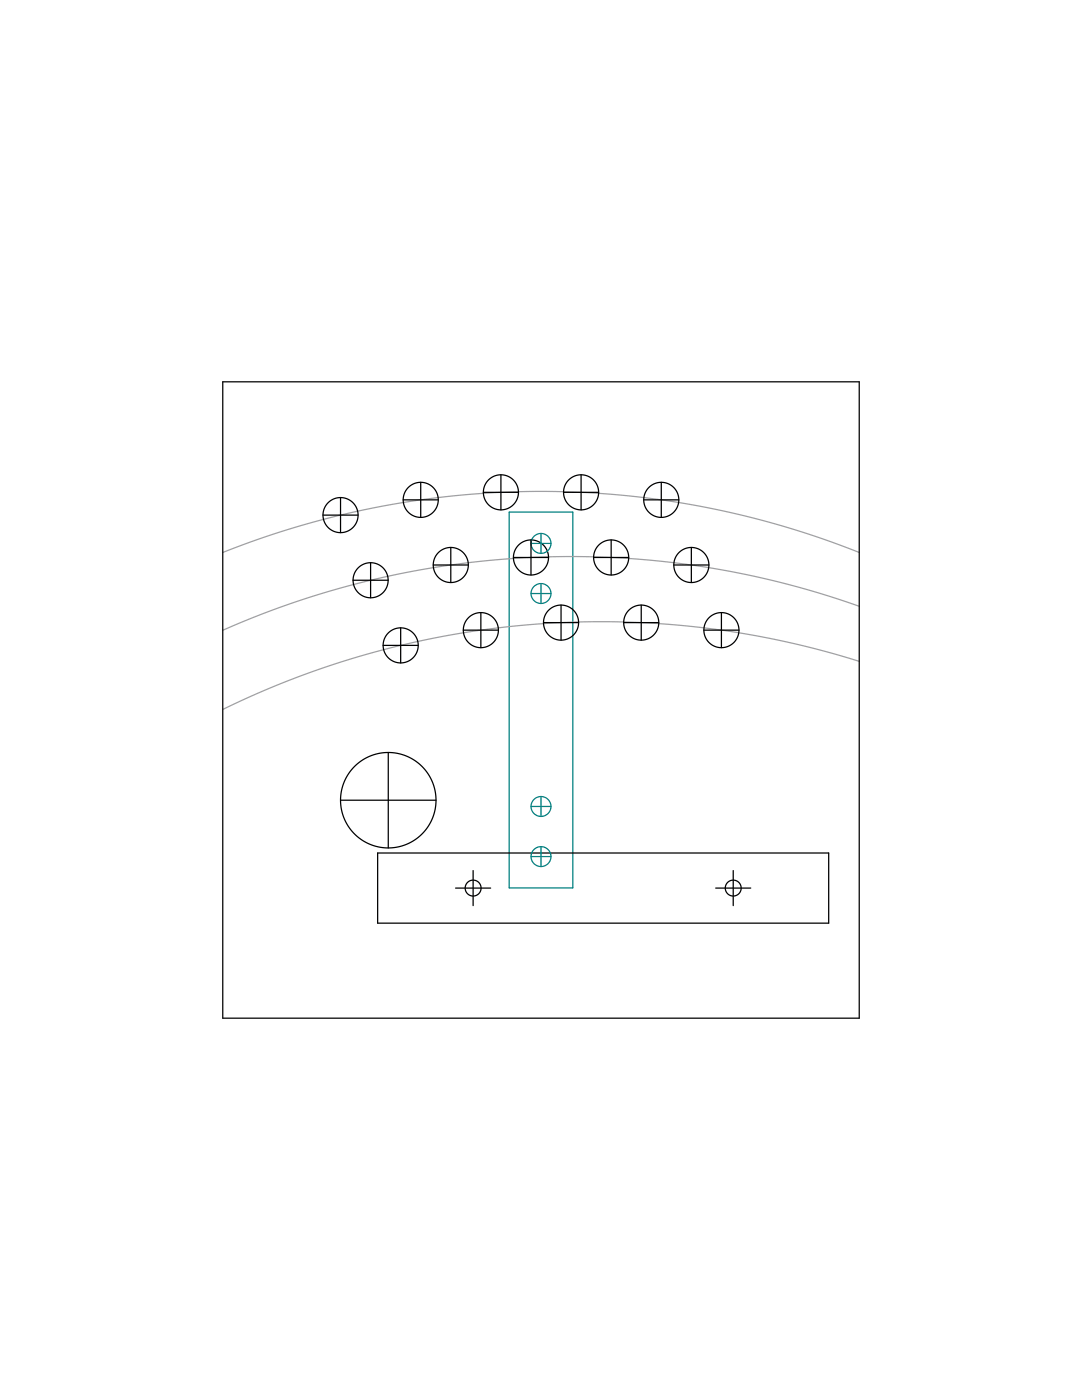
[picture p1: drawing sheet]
<svg xmlns="http://www.w3.org/2000/svg" width="216mm" height="279mm" viewBox="0 0 216 279" stroke-linecap="round" stroke-linejoin="round" font-family="sans-serif">
<g fill="none" stroke="#008080" stroke-width=".25">
<path d="M101.6 102.2h12.7v75h-12.7zM106 118.5h3.9M106 108.5h3.9M107.9 106.5v3.9M107.9 116.5v3.9M107.9 159v3.9M106 161h3.9M106 171h3.9M107.9 169v3.9"/>
<circle cx="107.9" cy="108.5" r="1.98"/>
<circle cx="107.9" cy="118.5" r="1.98"/>
<circle cx="107.9" cy="161" r="1.98"/>
<circle cx="107.9" cy="171" r="1.98"/>
</g>
<path d="M44.4 110.3l7.6-2.8 7.9-2.6 7.6-2 8.1-1.8 7.7-1.3 8.3-1 8.4-.5 7.8-.2 8.3 .2 8.4 .6 7.7 .9 8.3 1.4 7.6 1.6 8.1 2.2 8 2.5 7.2 2.8M171.4 121l-7.9-2.6-8.1-2.2-7.6-1.8-8.2-1.4-8.3-1.1-7.8-.6-7.8-.2-8.3 .1-8.4 .5-7.7 .9-7.7 1.2-8.2 1.7-8.1 2.1-7.5 2.2-7.9 2.9-7.5 3.1M171.4 132l-7.4-2.2-8.2-1.9-8.2-1.6-8.3-1.1-8.3-.8-7.8-.3h-7.8l-8.4 .5-8.3 .8-7.7 1.1-8.2 1.6-8.1 2.1-7.5 2.2-7.9 2.8-7.8 3.1-7.1 3.3" fill="none" stroke="#a0a0a4" stroke-width=".25"/>
<g fill="none" stroke="#000" stroke-width=".25">
<path d="M44.4 76.2h127v127h-127zM67.9 99.3v7M80.4 99.8h7M83.9 96.3v7M96.4 98.3h7M99.9 94.8v7M112.4 98.3h7M115.9 94.8v7M128.4 99.8h7M131.9 96.3v7M64.4 102.8h7M70.4 115.8h7"/>
<path d="M73.9 112.3v7M86.4 112.8h7M89.9 109.3v7M102.4 111.3h7M105.9 107.8v7M118.4 111.3h7M121.9 107.8v7M134.4 112.8h7M137.9 109.3v7M76.4 128.8h7M79.9 125.3v7M92.4 125.8h7"/>
<path d="M95.9 122.3v7M108.4 124.3h7M111.9 120.8v7M124.4 124.3h7M127.9 120.8v7M140.4 125.8h7M143.9 122.3v7M67.9 159.7h19.1M77.5 150.2v19M75.4 170.2h90v14h-90zM90.9 177.2h7M94.4 173.7v7"/>
<path d="M142.8 177.2h7M146.3 173.7v7"/>
<circle cx="83.9" cy="99.8" r="3.5"/>
<circle cx="99.9" cy="98.3" r="3.5"/>
<circle cx="115.9" cy="98.3" r="3.5"/>
<circle cx="131.9" cy="99.8" r="3.5"/>
<circle cx="67.9" cy="102.8" r="3.5"/>
<circle cx="73.9" cy="115.8" r="3.5"/>
<circle cx="89.9" cy="112.8" r="3.5"/>
<circle cx="105.9" cy="111.3" r="3.5"/>
<circle cx="121.9" cy="111.3" r="3.5"/>
<circle cx="137.9" cy="112.8" r="3.5"/>
<circle cx="79.9" cy="128.8" r="3.5"/>
<circle cx="95.9" cy="125.8" r="3.5"/>
<circle cx="111.9" cy="124.3" r="3.5"/>
<circle cx="127.9" cy="124.3" r="3.5"/>
<circle cx="143.9" cy="125.8" r="3.5"/>
<circle cx="77.5" cy="159.7" r="9.5"/>
<circle cx="94.4" cy="177.2" r="1.59"/>
<circle cx="146.3" cy="177.2" r="1.59"/>
</g>
</svg>
